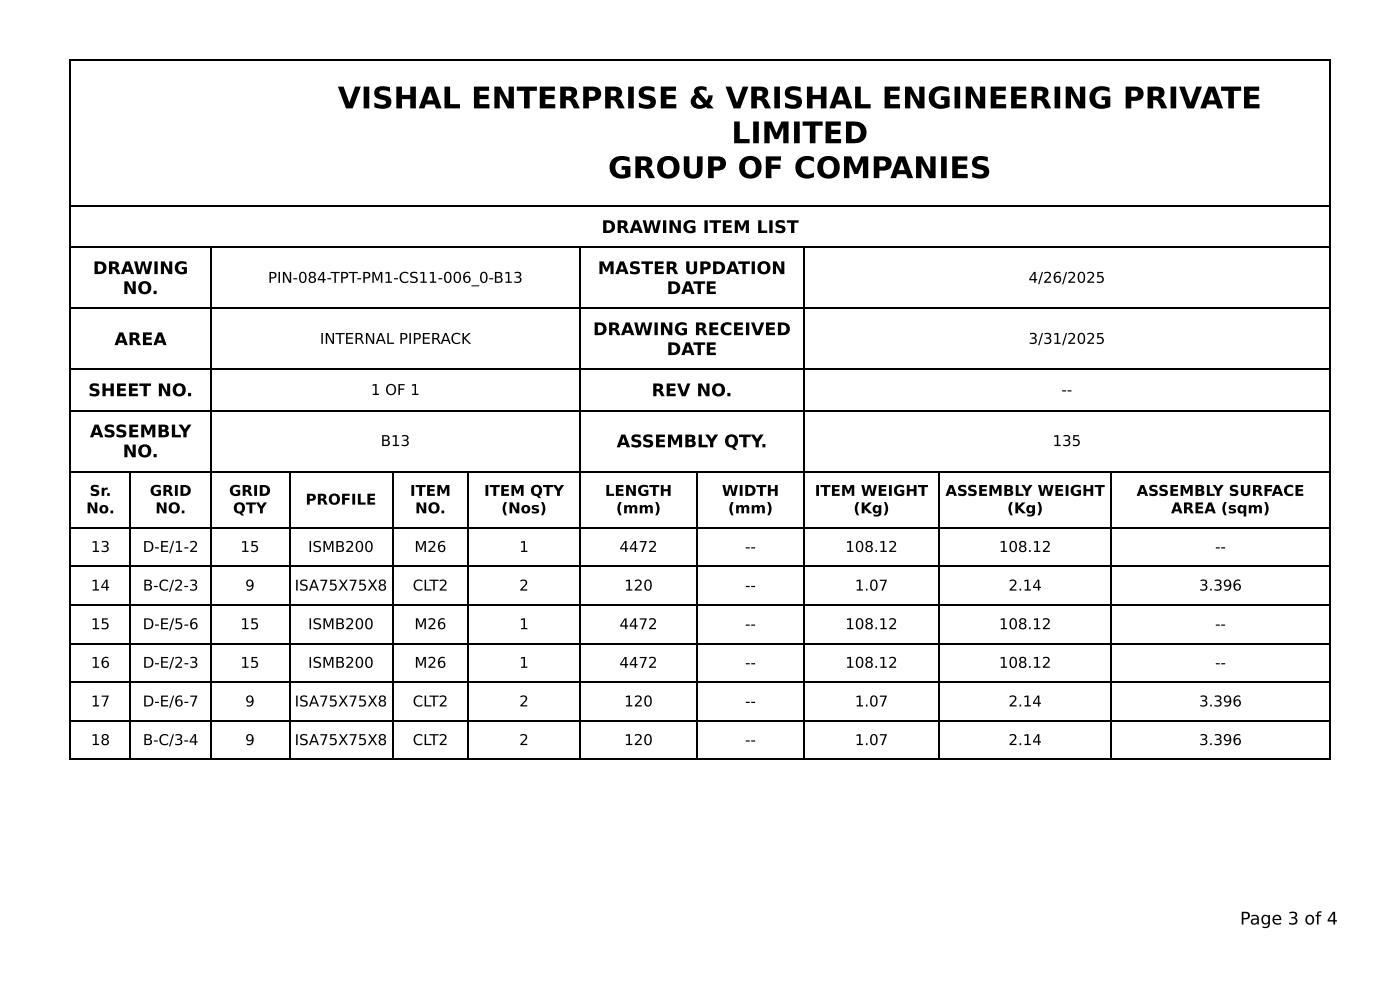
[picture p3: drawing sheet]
<svg xmlns="http://www.w3.org/2000/svg" width="297mm" height="210mm" viewBox="0 0 297 210" stroke-linecap="round" stroke-linejoin="round" font-family="sans-serif">
<defs><g id="words">
<g font-size="6.3">
<text x="71.7" y="23">VISHAL ENTERPRISE &amp; VRISHAL ENGINEERING PRIVATE</text>
<text x="155.3" y="30.4">LIMITED</text>
<text x="129.1" y="37.8">GROUP OF COMPANIES</text>
</g>
<g font-size="3.7">
<text x="127.8" y="49.5">DRAWING ITEM LIST</text>
<text x="19.7" y="58.2">DRAWING</text>
<text x="127" y="58.2">MASTER UPDATION</text>
<text x="26.1" y="62.4">NO.</text>
<text x="141.6" y="62.4">DATE</text>
<text x="126" y="71.2">DRAWING RECEIVED</text>
<text x="24.3" y="73.3">AREA</text>
<text x="141.6" y="75.4">DATE</text>
<text x="18.7" y="84.1">SHEET NO.</text>
<text x="138.4" y="84.1">REV NO.</text>
<text x="19.1" y="92.9">ASSEMBLY</text>
<text x="131" y="95">ASSEMBLY QTY.</text>
<text x="26.1" y="97.1">NO.</text>
<text x="263.4" y="196.3">Page 3 of 4</text>
</g>
<g font-size="3.2">
<text x="56.9" y="60.1">PIN-084-TPT-PM1-CS11-006_0-B13</text>
<text x="218.5" y="60.1">4/26/2025</text>
<text x="67.9" y="73">INTERNAL PIPERACK</text>
<text x="218.5" y="73">3/31/2025</text>
<text x="78.8" y="83.9">1 OF 1</text>
<text x="225.4" y="83.9">--</text>
<text x="80.9" y="94.7">B13</text>
<text x="223.6" y="94.7">135</text>
<text x="19" y="105.3">Sr.</text>
<text x="31.8" y="105.3">GRID</text>
<text x="48.7" y="105.3">GRID</text>
<text x="64.9" y="107.2">PROFILE</text>
<text x="87.1" y="105.3">ITEM</text>
<text x="102.8" y="105.3">ITEM QTY</text>
<text x="128.5" y="105.3">LENGTH</text>
<text x="153.3" y="105.3">WIDTH</text>
<text x="173.1" y="105.3">ITEM WEIGHT</text>
<text x="200.8" y="105.3">ASSEMBLY WEIGHT</text>
<text x="241.4" y="105.3">ASSEMBLY SURFACE</text>
<text x="18.3" y="109">No.</text>
<text x="33" y="109">NO.</text>
<text x="49.5" y="109">QTY</text>
<text x="88.2" y="109">NO.</text>
<text x="106.5" y="109">(Nos)</text>
<text x="130.8" y="109">(mm)</text>
<text x="154.6" y="109">(mm)</text>
<text x="181.3" y="109">(Kg)</text>
<text x="213.9" y="109">(Kg)</text>
<text x="248.7" y="109">AREA (sqm)</text>
<text x="19.3" y="117.2">13</text>
<text x="30.3" y="117.2">D-E/1-2</text>
<text x="51.1" y="117.2">15</text>
<text x="65.4" y="117.2">ISMB200</text>
<text x="88" y="117.2">M26</text>
<text x="110.3" y="117.2">1</text>
<text x="131.6" y="117.2">4472</text>
<text x="158.2" y="117.2">--</text>
<text x="179.5" y="117.2">108.12</text>
<text x="212.2" y="117.2">108.12</text>
<text x="258.1" y="117.2">--</text>
<text x="19.3" y="125.4">14</text>
<text x="30.3" y="125.4">B-C/2-3</text>
<text x="52.1" y="125.4">9</text>
<text x="62.6" y="125.4">ISA75X75X8</text>
<text x="87.7" y="125.4">CLT2</text>
<text x="110.3" y="125.4">2</text>
<text x="132.6" y="125.4">120</text>
<text x="158.2" y="125.4">--</text>
<text x="181.6" y="125.4">1.07</text>
<text x="214.2" y="125.4">2.14</text>
<text x="254.7" y="125.4">3.396</text>
<text x="19.3" y="133.6">15</text>
<text x="30.3" y="133.6">D-E/5-6</text>
<text x="51.1" y="133.6">15</text>
<text x="65.4" y="133.6">ISMB200</text>
<text x="88" y="133.6">M26</text>
<text x="110.3" y="133.6">1</text>
<text x="131.6" y="133.6">4472</text>
<text x="158.2" y="133.6">--</text>
<text x="179.5" y="133.6">108.12</text>
<text x="212.2" y="133.6">108.12</text>
<text x="258.1" y="133.6">--</text>
<text x="19.3" y="141.8">16</text>
<text x="30.3" y="141.8">D-E/2-3</text>
<text x="51.1" y="141.8">15</text>
<text x="65.4" y="141.8">ISMB200</text>
<text x="88" y="141.8">M26</text>
<text x="110.3" y="141.8">1</text>
<text x="131.6" y="141.8">4472</text>
<text x="158.2" y="141.8">--</text>
<text x="179.5" y="141.8">108.12</text>
<text x="212.2" y="141.8">108.12</text>
<text x="258.1" y="141.8">--</text>
<text x="19.3" y="150">17</text>
<text x="30.3" y="150">D-E/6-7</text>
<text x="52.1" y="150">9</text>
<text x="62.6" y="150">ISA75X75X8</text>
<text x="87.7" y="150">CLT2</text>
<text x="110.3" y="150">2</text>
<text x="132.6" y="150">120</text>
<text x="158.2" y="150">--</text>
<text x="181.6" y="150">1.07</text>
<text x="214.2" y="150">2.14</text>
<text x="254.7" y="150">3.396</text>
<text x="19.3" y="158.2">18</text>
<text x="30.3" y="158.2">B-C/3-4</text>
<text x="52.1" y="158.2">9</text>
<text x="62.6" y="158.2">ISA75X75X8</text>
<text x="87.7" y="158.2">CLT2</text>
<text x="110.3" y="158.2">2</text>
<text x="132.6" y="158.2">120</text>
<text x="158.2" y="158.2">--</text>
<text x="181.6" y="158.2">1.07</text>
<text x="214.2" y="158.2">2.14</text>
<text x="254.7" y="158.2">3.396</text>
</g>
</g></defs>
<g fill="none" stroke="#000" stroke-width=".26">
<path d="M14.8 12.8h267.8M14.9 12.7v148.7M282.4 12.7v148.7M14.8 43.8h267.8M14.8 52.5h267.8M44.8 52.7v108.7M123.2 52.7v108.7M170.8 52.7v108.7M14.8 65.5h267.8M14.8 78.4h267.8M14.8 87.2h267.8M14.8 100.1h267.8"/>
<path d="M14.8 112.1h267.8M27.6 100.3v61.1M61.5 100.3v61.1M83.5 100.3v61.1M99.4 100.3v61.1M148 100.3v61.1M199.4 100.3v61.1M235.9 100.3v61.1M14.8 120.3h267.8M14.8 128.5h267.8M14.8 136.7h267.8M14.8 144.9h267.8"/>
<path d="M14.8 153.1h267.8M14.8 161.3h267.8"/>
</g>
<use href="#words"/>
</svg>
